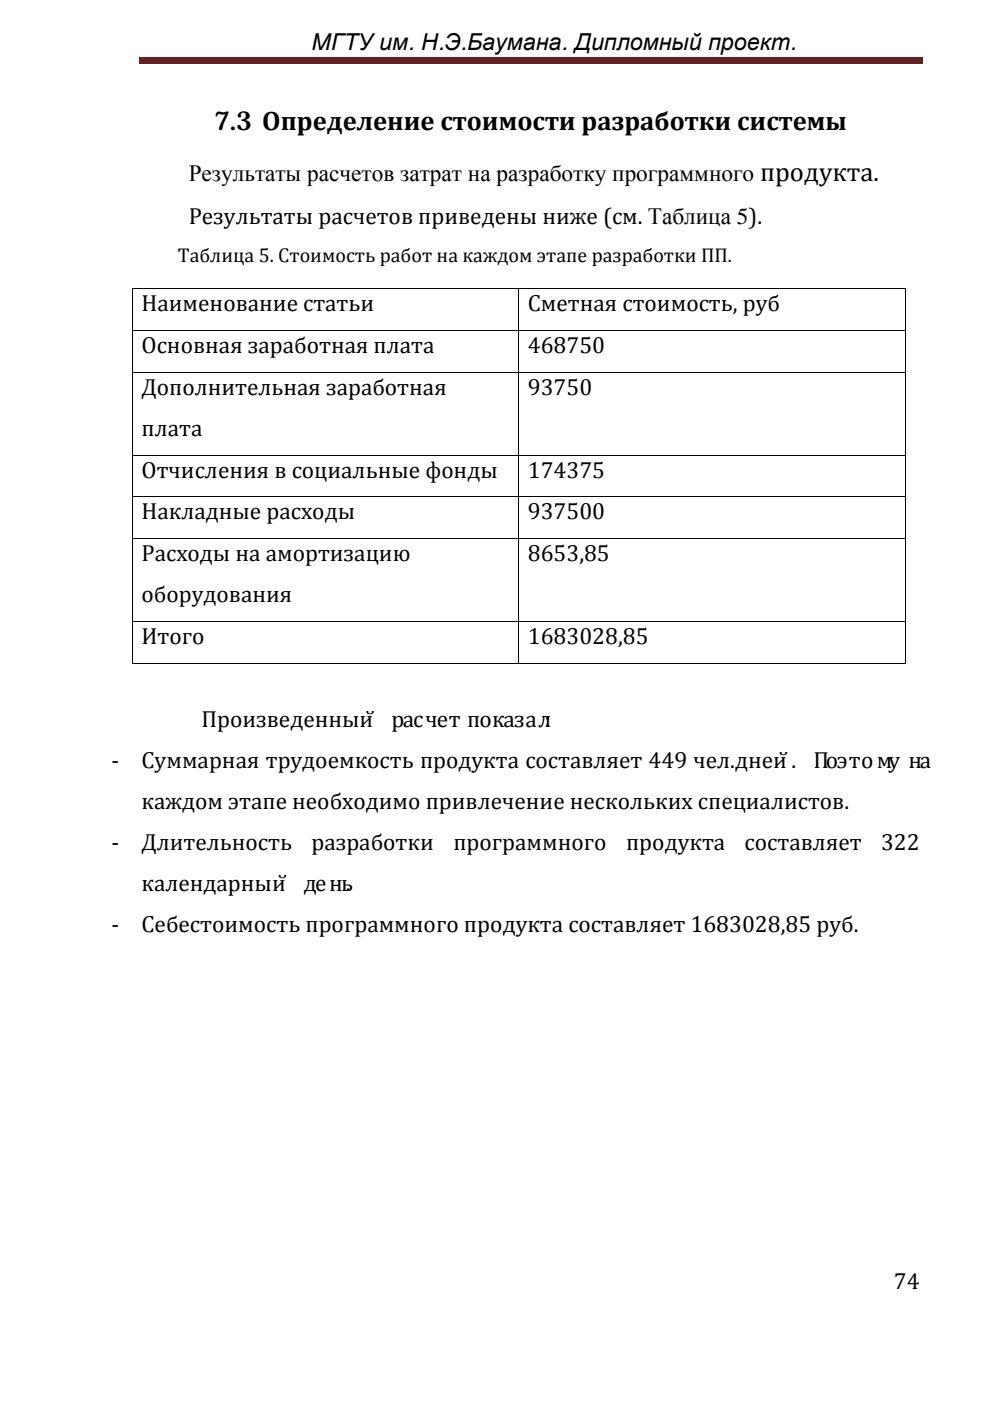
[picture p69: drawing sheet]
<svg xmlns="http://www.w3.org/2000/svg" width="210mm" height="297mm" viewBox="0 0 210 297" stroke-linecap="round" stroke-linejoin="round" font-family="sans-serif">
<defs><g id="words">
<g font-size="5.6">
<text x="45.4" y="27.5">7.3 Определение стоимости разработки системы</text>
<text x="161.2" y="38.3">продукта.</text>
</g>
<g font-size="4.9">
<text x="66.1" y="10.7">МГТУим. Н.Э.Баумана. Дипломный проект.</text>
<text x="40" y="38.3">Результаты расчетов затрат на разработку программного</text>
<text x="40" y="47.6">Результаты расчетов приведены ниже (см. Таблица 5).</text>
<text x="30" y="66">Наименование статьи</text>
<text x="111.9" y="66">Сметная стоимость, руб</text>
<text x="30" y="74.9">Основная заработная плата</text>
<text x="111.9" y="74.9">468750</text>
<text x="30" y="83.7">Дополнительная заработная</text>
<text x="111.9" y="83.7">93750</text>
<text x="30" y="92.4">плата</text>
<text x="30" y="101.3">Отчисления в социальные фонды</text>
<text x="111.9" y="101.3">174375</text>
<text x="30" y="110.1">Накладные расходы</text>
<text x="111.9" y="110.1">937500</text>
<text x="30" y="119">Расходы на амортизацию</text>
<text x="111.9" y="119">8653,85</text>
<text x="30" y="127.7">оборудования</text>
<text x="30" y="136.5">Итого</text>
<text x="111.9" y="136.5">1683028,85</text>
<text x="42.7" y="154.1">Произведенный</text>
<text x="83" y="154.1">асчет</text>
<text x="99" y="154.1">оказал:</text>
<text x="23.7" y="162.8">-</text>
<text x="30" y="162.8">Суммарная трудоемкость продукта составляет 449 чел.дней.</text>
<text x="172.5" y="162.8">оэтому а</text>
<text x="30" y="171.5">каждом этапе необходимо привлечение нескольких специалистов.</text>
<text x="23.7" y="180.1">-</text>
<text x="30" y="180.1">Длительность</text>
<text x="66" y="180.1">разработки</text>
<text x="96.1" y="180.1">программного</text>
<text x="132.7" y="180.1">продукта</text>
<text x="157.9" y="180.1">составляет</text>
<text x="186.8" y="180.1">322</text>
<text x="30" y="188.8">календарный</text>
<text x="64.4" y="188.8">ень.</text>
<text x="23.7" y="197.5">-</text>
<text x="30" y="197.5">Себестоимость программного продукта составляет 1683028,85 руб.</text>
<text x="189.5" y="273.2">74</text>
</g>
<text font-size="4.2" x="37.7" y="55.6">Таблица 5. Стоимость работ на каждом этапе разработки ПП.</text>
</g></defs>
<path d="M29.5 12.6h166v1.1h-166z" fill="#622423"/>
<path d="M29.5 12.2h166" fill="none" stroke="#622423" stroke-width=".26"/>
<g fill="#000">
<path d="M28 61.1h.2v.2h-.2zM28 70h.2v.2h-.2zM28 78.9h.2v.1h-.2zM109.9 61.1h.2v.2h-.2zM109.9 70h.2v.2h-.2zM109.9 78.9h.2v.1h-.2zM191.8 61.1h.2v.2h-.2zM191.8 70h.2v.2h-.2zM191.8 78.9h.2v.1h-.2zM28 96.4h.2v.2h-.2zM109.9 96.4h.2v.2h-.2zM191.8 96.4h.2v.2h-.2z"/>
<path d="M28 105.3h.2v.1h-.2zM28 114.1h.2v.2h-.2zM109.9 105.3h.2v.1h-.2zM109.9 114.1h.2v.2h-.2zM191.8 105.3h.2v.1h-.2zM191.8 114.1h.2v.2h-.2zM28 131.7h.2v.2h-.2zM109.9 131.7h.2v.2h-.2zM191.8 131.7h.2v.2h-.2zM28 140.5h.2v.2h-.2zM109.9 140.5h.2v.2h-.2zM191.8 140.5h.2v.2h-.2z"/>
</g>
<g fill="none" stroke="#000" stroke-width=".21">
<path d="M28.1 61.3v8.7M28.1 70.2v8.7M28.1 79v17.4M28.2 61.2h81.7M28.2 70.1h81.7M28.2 79h81.7M110 61.3v8.7M110 70.2v8.7M110 79v17.4M110.1 61.2h81.7M110.1 70.1h81.7M110.1 79h81.7"/>
<path d="M191.9 61.3v8.7M191.9 70.2v8.7M191.9 79v17.4M28.1 96.6v8.7M28.2 96.5h81.7M110 96.6v8.7M110.1 96.5h81.7M191.9 96.6v8.7M28.1 105.4v8.7M28.1 114.3v17.4M28.2 105.4h81.7M28.2 114.2h81.7"/>
<path d="M110 105.4v8.7M110 114.3v17.4M110.1 105.4h81.7M110.1 114.2h81.7M191.9 105.4v8.7M191.9 114.3v17.4M28.1 131.9v8.6M28.2 131.8h81.7M110 131.9v8.6M110.1 131.8h81.7M191.9 131.9v8.6M28.2 140.6h81.7"/>
<path d="M110.1 140.6h81.7"/>
</g>
<use href="#words"/>
</svg>
